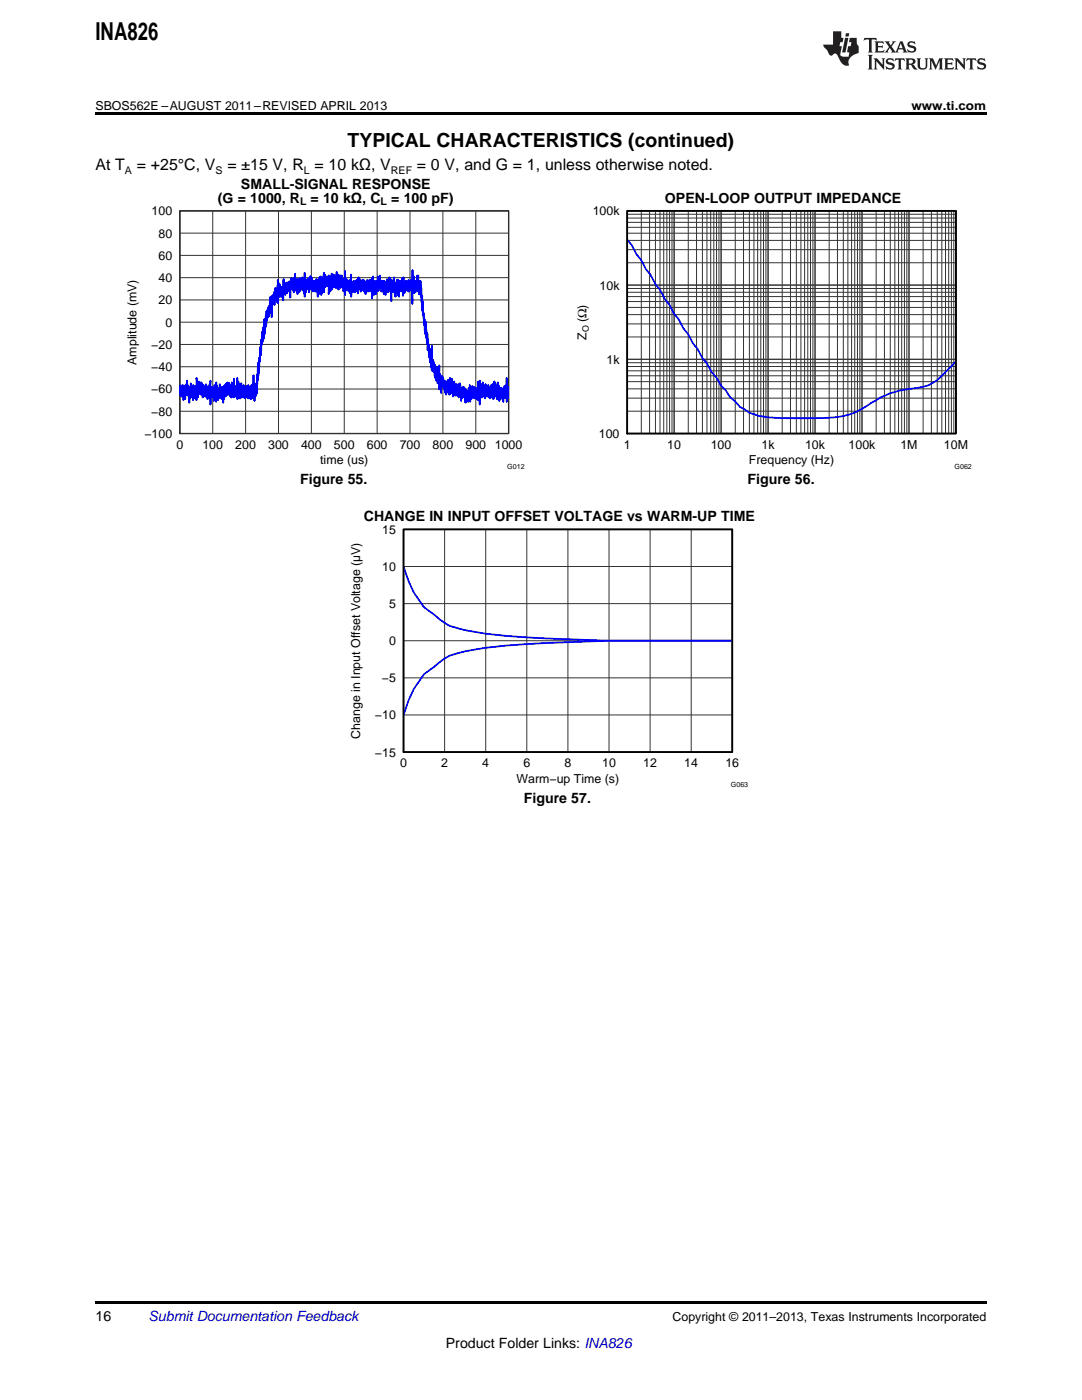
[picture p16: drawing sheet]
<svg xmlns="http://www.w3.org/2000/svg" width="216mm" height="279mm" viewBox="0 0 216 279" stroke-linecap="round" stroke-linejoin="round" font-family="sans-serif">
<defs><g id="words">
<text font-size="4.9" x="19" y="7.9">INA826</text>
<text font-size="3.9" x="69.4" y="29.3">TYPICAL CHARACTERISTICS (continued)</text>
<g font-size="3.2">
<text x="19" y="34">At T</text>
<text x="27.3" y="34">= +25°C, V</text>
<text x="45.4" y="34">= ±15 V, R = 10 kΩ, V</text>
<text x="83.2" y="34">= 0 V, and G = 1, unless otherwise noted.</text>
</g>
<g font-size="2.8">
<text x="43.5" y="40.4">(G = 1000, R</text>
<text x="48.1" y="37.7">SMALL-SIGNAL RESPONSE</text>
<text x="62" y="40.4">= 10 kΩ, C</text>
<text x="78.1" y="40.4">= 100 pF)</text>
<text x="132.7" y="40.4">OPEN-LOOP OUTPUT IMPEDANCE</text>
<text x="59.9" y="96.6">Figure 55.</text>
<text x="149.2" y="96.6">Figure 56.</text>
<text x="72.6" y="104">CHANGE IN INPUT OFFSET VOLTAGE vs WARM-UP TIME</text>
<text x="104.5" y="160.2">Figure 57.</text>
<text x="19" y="263.6">16</text>
<text x="89" y="269">Product Folder Links: INA826</text>
</g>
<text font-size="2.8" fill="#0000c8" x="29.6" y="263.6">Submit Documentation Feedback</text>
<g font-size="2.5">
<text x="19" y="21.9">SBOS562E –AUGUST 2011–REVISED APRIL 2013</text>
<text x="181.9" y="21.9">www.ti.com</text>
<text x="30.2" y="43">100</text>
<text x="31.6" y="47.4">80</text>
<text x="118.3" y="43">100k</text>
<text x="31.6" y="51.9">60</text>
<text x="31.6" y="56.3">40</text>
<text x="119.6" y="57.8">10k</text>
<text x="31.6" y="60.7">20</text>
<text x="33" y="65.2">0</text>
<text x="117" y="64.3" transform="rotate(-90 117 64.3)">(Ω)</text>
<text x="30.2" y="69.6">−20</text>
<text x="117" y="67.9" transform="rotate(-90 117 67.9)">Z</text>
<text x="27.3" y="72.8" transform="rotate(-90 27.3 72.8)">Amplitude (mV)</text>
<text x="30.2" y="74.1">−40</text>
<text x="121" y="72.6">1k</text>
<text x="30.2" y="83">−80</text>
<text x="30.2" y="78.5">−60</text>
<text x="28.8" y="87.4">−100</text>
<text x="35.2" y="89.6">0</text>
<text x="40.4" y="89.6">100</text>
<text x="47" y="89.6">200</text>
<text x="53.5" y="89.6">300</text>
<text x="60.1" y="89.6">400</text>
<text x="66.6" y="89.6">500</text>
<text x="73.2" y="89.6">600</text>
<text x="79.8" y="89.6">700</text>
<text x="86.3" y="89.6">800</text>
<text x="92.9" y="89.6">900</text>
<text x="98.7" y="89.6">1000</text>
<text x="119.5" y="87.4">100</text>
<text x="124.5" y="89.6">1</text>
<text x="133.1" y="89.6">10</text>
<text x="141.8" y="89.6">100</text>
<text x="152" y="89.6">1k</text>
<text x="160.6" y="89.6">10k</text>
<text x="169.3" y="89.6">100k</text>
<text x="179.7" y="89.6">1M</text>
<text x="188.3" y="89.6">10M</text>
<text x="63.9" y="92.6">time (us)</text>
<text x="149.4" y="92.6">Frequency (Hz)</text>
<text x="76.2" y="106.5">15</text>
<text x="76.2" y="113.9">10</text>
<text x="77.6" y="121.4">5</text>
<text x="77.6" y="128.8">0</text>
<text x="76.2" y="136.2">−5</text>
<text x="74.8" y="143.6">−10</text>
<text x="71.9" y="147.4" transform="rotate(-90 71.9 147.4)">Change in Input Offset Voltage (µV)</text>
<text x="74.8" y="151">−15</text>
<text x="79.8" y="153.1">0</text>
<text x="88" y="153.1">2</text>
<text x="96.2" y="153.1">4</text>
<text x="104.4" y="153.1">6</text>
<text x="112.6" y="153.1">8</text>
<text x="120.1" y="153.1">10</text>
<text x="128.3" y="153.1">12</text>
<text x="136.5" y="153.1">14</text>
<text x="144.7" y="153.1">16</text>
<text x="103.1" y="156.2">Warm−up Time (s)</text>
<text x="134.2" y="263.6">Copyright © 2011–2013, Texas Instruments Incorporated</text>
</g>
<g font-size="2.1">
<text x="24.9" y="34.6">A</text>
<text x="43" y="34.6">S</text>
<text x="60.6" y="34.6">L</text>
<text x="78" y="34.6">REF</text>
<text x="59.9" y="41">L</text>
<text x="76" y="41">L</text>
</g>
<text font-size="1.8" x="117.5" y="66.3" transform="rotate(-90 117.5 66.3)">O</text>
<g font-size="1.4">
<text x="101.2" y="93.6">G012</text>
<text x="190.5" y="93.6">G062</text>
<text x="145.9" y="157.1">G063</text>
</g>
</g></defs>
<path d="M19 259.7h177.8v.5h-177.8z" fill="#000"/>
<path d="M111.5 161.9h.3v.7h-.3z" fill="#fff"/>
<path d="M80.5 105.7h65.6v44.4h-65.6z" fill="none" stroke="#000" stroke-width=".26"/>
<g fill="none" stroke="#333" stroke-width=".2">
<path d="M80.5 105.7h65.6v44.4h-65.6zM80.5 113.1h65.6M88.7 105.7v44.4M96.9 105.7v44.4M105.1 105.7v44.4M113.3 105.7v44.4M121.5 105.7v44.4M129.7 105.7v44.4M137.9 105.7v44.4M80.5 135.3h65.6M80.5 127.9h65.6M80.5 120.5h65.6"/>
<path d="M80.5 142.7h65.6"/>
</g>
<path d="M80.5 113.1a20.1 20.1 0 0 0 4.1 8.1l2.1 1.5a9.8 9.8 0 0 0 5.1 2.8 69.3 69.3 0 0 0 13.3 1.7l16.4 .7h24.7h-24.7l-8.2 .3a111.3 111.3 0 0 0-21.5 2 8.7 8.7 0 0 0-5.1 2.9l-2.1 1.4a20.1 20.1 0 0 0-4.1 8.2" fill="none" stroke="#00f" stroke-width=".35"/>
<path d="M80.5 105.7h65.6v44.4h-65.6z" fill="none" stroke="#000" stroke-width=".35"/>
<g fill="#fff">
<path d="M66.9 98.4h.3v.7h-.3z"/>
<path d="M156.1 98.4h.4v.7h-.4z"/>
</g>
<path d="M35.9 42.1h65.6v44.4h-65.6zM125.1 42.1h65.6v44.4h-65.6z" fill="none" stroke="#000" stroke-width=".26"/>
<g fill="none" stroke="#333" stroke-width=".2">
<path d="M35.9 42.1h65.6v44.4h-65.6zM35.9 59.9h65.6M35.9 55.4h65.6M35.9 51h65.6M35.9 46.5h65.6M42.4 42.1v44.4M49 42.1v44.4M55.6 42.1v44.4M62.1 42.1v44.4M68.7 42.1v44.4M75.3 42.1v44.4M81.8 42.1v44.4"/>
<path d="M88.4 42.1v44.4M94.9 42.1v44.4M125.1 42.1h65.6v44.4h-65.6zM125.1 46.5h65.6M125.1 59.2h65.6M125.1 58.3h65.6M125.1 57.6h65.6M125.1 56.9h65.6M125.1 52.4h65.6M125.1 49.8h65.6M125.1 48h65.6M125.1 45.4h65.6"/>
<path d="M125.1 44.4h65.6M125.1 43.5h65.6M125.1 42.8h65.6M128 42.1v44.4M129.6 42.1v44.4M130.8 42.1v44.4M131.7 42.1v44.4M132.4 42.1v44.4M133.1 42.1v44.4M133.6 42.1v44.4M134.1 42.1v44.4M134.5 42.1v44.4"/>
<path d="M137.3 42.1v44.4M139 42.1v44.4M140.2 42.1v44.4M141.1 42.1v44.4M141.8 42.1v44.4M142.4 42.1v44.4M143 42.1v44.4M143.5 42.1v44.4M143.9 42.1v44.4M146.7 42.1v44.4M148.4 42.1v44.4M149.5 42.1v44.4"/>
<path d="M150.4 42.1v44.4M151.2 42.1v44.4M151.8 42.1v44.4M152.4 42.1v44.4M152.8 42.1v44.4M153.3 42.1v44.4M156.1 42.1v44.4M157.7 42.1v44.4M158.9 42.1v44.4M159.8 42.1v44.4M160.6 42.1v44.4M161.2 42.1v44.4"/>
<path d="M161.7 42.1v44.4M162.2 42.1v44.4M162.6 42.1v44.4M165.5 42.1v44.4M167.1 42.1v44.4M168.3 42.1v44.4M169.2 42.1v44.4M169.9 42.1v44.4M170.6 42.1v44.4M171.1 42.1v44.4M171.6 42.1v44.4M172 42.1v44.4"/>
<path d="M174.8 42.1v44.4M176.5 42.1v44.4M177.6 42.1v44.4M178.6 42.1v44.4M179.3 42.1v44.4M179.9 42.1v44.4M180.5 42.1v44.4M180.9 42.1v44.4M181.4 42.1v44.4M184.2 42.1v44.4M185.8 42.1v44.4M187 42.1v44.4"/>
<path d="M187.9 42.1v44.4M188.7 42.1v44.4M189.3 42.1v44.4M189.8 42.1v44.4M190.3 42.1v44.4M35.9 77.6h65.6M35.9 73.2h65.6M35.9 68.7h65.6M35.9 64.3h65.6M125.1 77.6h65.6M125.1 79.5h65.6M125.1 76.2h65.6"/>
<path d="M125.1 75h65.6M125.1 74h65.6M125.1 73.1h65.6M125.1 72.4h65.6M125.1 71.7h65.6M125.1 67.3h65.6M125.1 64.6h65.6M125.1 62.8h65.6M125.1 61.4h65.6M125.1 60.2h65.6M35.9 82.1h65.6M125.1 82.1h65.6"/>
</g>
<path d="M125.1 47.7l1 1.3 .9 1.8 1 1.1 .9 1.8 .9 1.2 1 1.8 .9 1.1 .9 1.9 1 1.1 .9 1.8 1 1.2 .9 1.8 .9 1.1 1 1.8 .9 1.1 .9 1.8 1 1.1 .9 1.8 .9 1 1 1.7 .9 .9 1 1.5 .9 .7 .9 1.1 1.9 1.2a21.3 21.3 0 0 0 8.4 1.1h2.9a29.8 29.8 0 0 0 9.3-1l2.8-1.5a16.9 16.9 0 0 1 9.4-3.5 8.4 8.4 0 0 0 6.6-3.5l1.8-1.9M101.5 78.3v-.8l-.1 2v-2.1l-.1 1.2v-1.4v1.9v-2.1l-.2 3.2v-4.8l-.1 4.1v-2l-.2 1.8v-1.4l-.1 1.1v-2l-.2 2.5v-1.8l-.1 2.5v-2.5l-.1-.2v1.6l-.1-1.6-.1 1.6-.1-1.7v2.1v-1.4l-.2 1.6v-2.2v2.2l-.1-2.2-.1 2.5v-3l-.1 2.9-.1-2.4v1.6l-.1-2.8v3.2l-.1-2.5v2.7v-1.8l-.1 1.2-.1-1.9v1.9l-.2-2.6v2.6l-.1-3-.2 3.4-.1-2.3v2.5l-.1-3-.1 2.6-.2-2.5v2l-.1-1.3v1.5l-.1-1.6v2.1v-2.1v1.7l-.1-1.7-.2 1.9-.1-2.5-.1 2.3v-1.9l-.1 1.4-.1-1.4v1.6l-.1-1.8v2.1l-.1-2.4-.1 2.8-.1-2v1.6l-.2-1.9v1.9v-2.3v2.2l-.1-1.5v1.5l-.1-2.7v2.7l-.1-1.1v1.4v-2.1l-.1 1.6-.1-2.1v2.3l-.1-1.1v1.1v-1.8l-.1 2.5-.1-3.8v4.8l-.1-3.2v2.4l-.1-2.2-.1 1.8v-3.4l-.1 3.8v-2.4v1.3l-.1-.9v1.6v-1.6l-.1 1.8-.1-2.2v1.8l-.1-1.9-.1 1.7v-1.4l-.1 1.8-.2-2.3v2.1h-.1v-1.8l-.1 1.8-.1-2.3-.1 2.3v-2.1l-.1 2.5-.1-2.2v1.3l-.1-.7v2.1l-.1-3.4v2.7l-.1-2.1-.2 2.8v-1.9l-.1-.2v1.6l-.1-1.8-.1 1.8v-1.8l-.1 2.3-.1-2.3v2.5l-.1-2.9v2.7v-2.7l-.1 1.8-.1-1.6v1.4l-.1-.1v-1.8v1.9v-1.9l-.3 2.3v-2.1v1.9l-.2-1.6v2.3l-.1-3.2-.1 1.8v-2.1l-.1 2.3v-2.1l-.1 2.3-.1-2.3v2.6l-.1-2.1v1.6v-2l-.2 1.8-.1-1.9v2.3l-.1-1.6v1.4l-.1-1.8-.1 2v-2.2l-.1 1.6-.1-2.3v2.3v-1.2l-.1 .7-.1-1.4v2.6l-.1-3v2.3l-.1-2.3v2l-.1-2.5v2.3v-1.4l-.1 1.4v-1.4l-.1 2.1-.1-3.2-.2 3.4v-2.9l-.1 2v-2.1l-.1 2.1-.1-1.8-.2 2.3v-2.3l-.1 2.7v-2.1v1.6l-.1-2-.1 2.1v-2.3l-.1 1.4v-1.6l-.1 1.8v-1.4l-.1 1.2-.2-2.3v1.6l-.1-1.7-.1 2.1v-1.6l-.1 2.8v-3l-.1 1.3-.1-2-.1 3v-4.8l-.1 3.8v-2.4l-.1 2v-1.8l-.1 1.6v-1.8l-.1 2.2-.1-3.2v2.3l-.1-.9-.1 1.2v-1.7v.9l-.2-2.2v2.5l-.1-1.9v1.6v-2.4v1.5l-.1-.9-.1 .9v-2.2v2.2l-.1-2.3v1.4l-.1-1.4v1.4l-.1-.2v-4.1v5l-.1-3.4-.1 2.7v-2.7v-.3l-.2 2.1v-2.5v2.1l-.1-2.5v1.8l-.1-1.9v1.6l-.2-3.2-.1 2.1v-3.2l-.1-.2v2.2l-.1-2.9-.1 1.6v-3.2l-.1 2.5-.1-2v1.3l-.3-3.6v.4l-.1-2.1v2.3l-.1-2.9v2l-.1-3v1.4l-.3-4.5v2.9l-.1-2.3-.1 2.1-.1-2.1v2.1v-2.7l-.1 2v-3l-.1 3.2-.1-3.2-.1 2.1v-1.1l-.1 1.5v-1.5l-.1 1.8-.1-1.8v2.3v-1.9v1.1l-.1-1.5-.1 2v-2l-.1 2.5v-3.4v2.4l-.1-1.5-.1 1.3-.1-3.4v6.8l-.1-4.7-.1 2-.1-2.1v1.9l-.1-1.8-.1 2-.1-1.6-.1 1.8-.1-2.3v2.3l-.1-2-.1 1.4v-1.4v1.8l-.2-1.6v1.2v-.3l-.1-1.3v1.6l-.1-1.4v2l-.2-2v2.3l-.2-3.2-.1 3.8v-3.1l-.1 2-.1-2.5v2.5v-1.6l-.1 1.8v-2.2l-.1 2v-2l-.1 2-.1-2v1.6l-.1-1.2v1.6l-.1-2v3.2l-.1-2.8v2.7v-.4v-2.8l-.1 3v-2.3l-.2 1.7v-2.4v2.6l-.1-1.4-.1 1.2-.1-1.9v2.8v-2.5l-.1 2.4-.1-2.5v1.6l-.1-2.9-.1 3v-1.9v1.9l-.1-1.9-.1 1.8v-2l-.1 1.8-.1-2.1v4.2l-.1-4.1v2.5l-.1-3-.1 2v-1.6l-.1 2.1v-2.7v2.5v-1.4l-.2 1.4v-.9v1.4l-.1-1.6-.1 1.3v-1.4v1l-.1-1.9-.1 2.6v-1.7l-.1 1.4-.1-1.8v2.7l-.1-2.7-.1 1.3v-1.5l-.1 2.7-.1-2.7-.1 2v-1.8v2l-.1-1.8-.1 1.8v-2.2l-.1 2.2v-2l-.1 1.3-.2-2.5-.1 2.5v-2l-.2 2.5-.1-2.7v2.5v-2.7l-.1 3.1-.1-2.2-.1 1.6-.1-1.4v2.5l-.2-2.5v2v-2.2l-.2 2.9v-2.7v1.6l-.1-1.4v1.8l-.1-3.1v3.4l-.1-2.1-.1 3.2v-4.1v2.7l-.1-2.3v2.1l-.1-2v2l-.1-2.1v2.1l-.1-2v2.2v-2.3l-.2 2.3-.1-1.6v1.4l-.1-1.8v2l-.1-1.6v1v-1.7l-.1 1.7-.1-1.6v2.3l-.1-1.7v2.1l-.1-2.3-.1 1.9-.1-2.1-.1 1.8v-2.1l-.1 2.1-.1-1.4v1.2l-.1-1.9v1.7v-1.2l-.1 1.4v-1.4l-.1 1.8-.1-2.2v2.2v-2.3l-.2 1.6v-1.8v1.6l-.1-1.4-.1 1.9v-2.5l-.1 2.5v-2.3l-.1 3v-2.5l-.1 2.2v-2l-.1 1.6v-1.9v2.1l-.1-1.8-.1 2-.1-2.2-.1 2.3v-1.9l-.1 1.6v-1.4l-.1 1.6v-2.2l-.1 2.2-.1-1.8-.1 1.9-.1-2.1v2v-2l-.1 3-.1-4.4v3.4v-1.8l-.2 2.1-.1-2.6v2.1l-.1-2-.1 2.2v-2.2v1.3l-.1-.9-.1 1.2-.1-1.7v1.9l-.1-2.1v2.3l-.1-2.3-.1 1.9v-3.5v4.8l-.2-3.2v1.4l-.1-1.4-.1 2.5v-2.5l-.1 1.8-.1-2.2v1.8l-.1-.2v-1.9l-.2 2.3v-2.3v2.5l-.2-2.5-.1 2.1-.2-2v2.7v-3v1.9l-.1-1.6v1.8v-1.8l-.1 1.3-.1-1.3v2.4v-3.2l-.1 2.4-.1-1v1.8l-.1-2.2v2l-.2-2v1.8v-.2l-.1-2.1-.1 1.9v.2l-.1-1.4v2l-.1-1.8-.1 2.1v-3.2l-.1 2.7-.1-2v2.2v-2.2l-.1 2.9-.1-3.1-.2 3.6v-3.7l-.1 2.1v-1.4l-.1 1.4-.1-1.8v1.6l-.1-1.6-.1 1.8-.1-2-.1 2.2-.1-2.5v2.5l-.1-2.9v3.9l-.1-3.5-.1 2.7v-2.2v2.2l-.1-1.8-.1 2.8v-3l-.1 .2-.1 3.2-.1-3.8-.2 3.2-.1-3v3.4v-2.1l-.1 1.9-.1-2.8v3l-.1-2.7v3.2l-.1-3.2-.1 2.2-.1-2.5-.1 2.5v-2l-.1 2-.2-2.2v1.8v-1.1l-.1 1.3v-1.8l-.1 1.6v-1.8l-.1 2.2v-2v1.8l-.1-2.5v2.5l-.2-2.9v2.4l-.1 .1-.1-2.5v2.5v-1.9l-.1 1.6v-.9l-.1 1.9-.1-2.8-.1 2.3v-1.9v1.7h-.2v-1.9l-.1 1.9-.1-1.6v1.5l-.1-1.3v2.1l-.1-2.4-.1 3.3v-4.8v4.3l-.1-3-.1 2.3-.1-2-.1 2-.1-2.7-.1 2.5v-2.3l-.1 2.1v-1.7l-.1 1.7v-1.2l-.1 1.2v-1.4l-.1 2v-2.7l-.2 2.8-.1-2.4v1.9v-1.9l-.1 .1v2.7l-.1-3-.1 2.5-.1-2.5-.1 1.9h-.1v-3v3l-.1-2.3v2.7l-.1-1.8-.1 2.1-.1-2.8-.1 2.3v-2.1l-.1 1.9-.1-1.7-.1 1.7v-2.1v2.1v-1.9l-.2 .3v3.4v-3l-.1 1.2v-1.2l-.1 1.8v-2l-.1 2v-2l-.1 1.4v-1l-.1 1.4v-1.6l-.1 .2v1.9l-.1-2.1-.1 1.8v-1.3v1.1l-.2-1.4v2.3l-.1-2.2v1.8l-.1-1.4-.1 1.6v-3l-.1 4.2v-2.6l-.1 2.5-.1-2.5-.1 1.9-.1-1.9v1.8l-.1-1.8-.1 .3v1.6l-.1-2.5-.1 2.5v-2.1l-.1 2.1v-2.8l-.1 2.8-.1-3.3v4.6v-3.6v3.4l-.1-2.5-.1 2.1v-2.3l-.1 2.3-.2-2.4v2.3l-.1-1.6v2.6l-.1-2.5v1.8v-1.4l-.1 2v-1.8l-.1 1.2v-1.2l-.1 1.9v-1.4l-.1 2-.1-2.3v4.2l-.1-3-.1 1.4v-2.5l-.2 3.2-.1 .2v-1.6l-.1 2.1-.1-1.4v1.6v-1.9l-.1 1.9v-1.6l-.1 2.2-.1-1.8-.1 2.6-.1-1.7-.1 2.5v-1.6l-.1 2.8v-3l-.2 3.9-.1-2.3-.1 2.6v.4v-2.1l-.1 1.7v-.5l-.3 3.6v-1.8l-.1 2.8v-1.4l-.3 3.9v-1.9l-.1 2.5v-2.7l-.1 3.5v-1.2l-.2 3.9v-2.1l-.1 2.5-.1-2.3v2.4l-.2-2.6v3.5v-3.3l-.1 2.6-.1-4.4-.1 4.6-.1-2.5-.1 2.1v-2.3l-.1 2v-2v2.7l-.1-2-.1 2.2v-2.7l-.1 2.5-.2-2v2l-.2-2.7v2.7l-.1-2-.1 1.8-.1-2.3v2.1v-1.9l-.1 .2-.1 1.9v-1.6l-.2 1.8v-1.8v.9l-.1-1.1v1.6l-.1-2.3v2.5l-.2-2.3-.1 2.3-.2-2.8v2.6l-.1-2.1-.1 2.5v-2.8l-.1 2.8v-2.7l-.1 2.7-.1-3.4v2.5l-.2-2.1v3.2v-4.3l-.2 3.7v-1.7v1.6l-.1-1.6-.1 1.7-.1-2.1-.1 2.1-.1-3.5-.1 3.7v-1.9l-.2 1.4v-1.8l-.1 1.6v-2.3l-.1 3v-2.3v2.1l-.1-2.3v2.5l-.1-2.3v2.1l-.2-1.9v1.4l-.1-2.1v2.3v-2.3l-.1 2.1h-.1v-2.1v.2l-.1 2.1v-2.5l-.2 2.5v-2.3v2.3l-.1-2.1-.1 2.4v-2.3l-.1 2.2v-2.2l-.1 2.2-.1-2v2.7l-.1-2.5-.1 3.2v-3.2l-.2 1.8v-1.8v.2l-.1 2.3v-2.3l-.1 1.4v-1.3v1.3l-.2-1.4v1.9v-2.6l-.1 2.8-.1-2-.1 1.8-.1-1.8v2.4l-.2-2.9-.1 2.3v-3l-.1 3.9-.1-2.8v2.3v-1.8l-.1 1.4h-.1v-2.5v2.7l-.1-1.8v2.3l-.1-2.5-.1 1.8-.1-1.9-.1 1.6-.1-1.8v1.8l-.1-1.3v1.4v-1.2l-.1 2.8v-4.8l-.1 3.1-.1 .3v-2.6l-.1 2.6v-1.8l-.1 1.6-.1-1.9v1.6l-.1-1.4v2.3v-2.5l-.1 1.9v-2.1l-.1 2.1-.1-2.4v2.4l-.1-1.7-.1 1.7v-1.7l-.1 1.6-.1-1.8v1.9l-.1-2.3-.1 2v-2l-.1 2.5v-2.5v1.8l-.1-1.9v1.9l-.1-2.3-.1 2.5v-2.3l-.1 2.1v-2.3l-.1 2.3-.1-1.8-.1 1.6v-2.3l-.2 3.2-.1-3-.1 2.5-.1-3.4v4.5v-2.7l-.2 2.3v-2.5l-.2 2.5-.1-2-.1 1.5v-2.2l-.1 3.1-.1-2.2-.1 1.6v-2.1v1.8l-.1-1.6-.1 1.6v-2.5l-.1 2.8v-1.8l-.1 2-.1-2.1v3v-2.9l-.1 1.1v-1.2l-.1 1.2v-1.6l-.1 1.8v-2l-.1 2.2-.1-3.1v2.7v-2.1l-.1 2.1-.1-1.2v1.4l-.1-2v2.9l-.1-2.5-.1 1.6v-1.6v1.8l-.1-2-.1 2.9-.1-3.1-.1 1.5v-1.1l-.1 1.1-.1-1.3v2.1l-.1-2.1-.1 2v-2.2l-.1 1.6" fill="none" stroke="#00f" stroke-width=".35"/>
<path d="M125.1 42.1h65.6v44.4h-65.6z" fill="none" stroke="#000" stroke-width=".35"/>
<path d="M19 22.5h177.8v.5h-177.8z" fill="#000"/>
<g fill="#231f20">
<path d="M172.5 7.6l-.1 .5 .4-.2h.6v.1v2.1l-.2 .4h.9l-.2-.4v-2.1l.1-.1h.5l.5 .2-.2-.5zM174.5 8.3l.2 .3v1.5l-.2 .4h1.8l.2-.6a1.04 1.04 0 0 1-1.3 .2v-.7h.6l.3 .2v-.6l-.3 .2h-.6v-.6l.8-.1 .4 .3-.2-.5zM176.5 8.3l.9 1.1-.9 1.1h.8l-.2-.2 .4-.7 .5 .7-.2 .2h1.5l-.2-.2 .2-.4h.9l.1 .4-.2 .2h1l-.3-.3-.7-1.9h-.5l-.9 2-.8-1 .9-1h-.8l.1 .3-.4 .5-.3-.6 .1-.2zM179.7 8.6l.4 1h-.7zM181.3 8.4a.63 .63 0 0 0-.2 .7 .63 .63 0 0 0 .6 .4l.6 .2 .1 .2a.75 .75 0 0 1-.7 .4 .75 .75 0 0 1-.6-.5l.1 .7 .1-.1a1.11 1.11 0 0 0 1.5-.6 1.13 1.13 0 0 0-1.2-.8l-.1-.4a1.04 1.04 0 0 1 1.2 .2l-.2-.5-.2 .1-.4-.2zM173.2 10.9l.2 .4v2.2l-.2 .4h1l-.3-.4v-2.2l.3-.4zM174.3 11.6l.3 .4v1.5l-.3 .4h.8l-.2-.4v-1.3l1.5 1.7v-1.9l.2-.4h-.7l.2 .4v.9l-1.1-1.3zM177 11.8a.62 .62 0 0 0-.2 .7 .62 .62 0 0 0 .6 .4l.6 .1 .1 .3a.76 .76 0 0 1-.7 .3 .76 .76 0 0 1-.7-.4l.2 .7 .1-.1a1.11 1.11 0 0 0 1.5-.6 1.13 1.13 0 0 0-1.2-.8l-.1-.4a1.04 1.04 0 0 1 1.2 .2l-.2-.6-.2 .1-.5-.1zM178.7 11.6l-.2 .6a.61 .61 0 0 1 .8-.3v1.6l-.2 .4h.9l-.2-.4v-1.6a.63 .63 0 0 1 .7 .3l-.1-.6zM180.6 11.6l.3 .4v1.5l-.3 .4h1l-.2-.2-.1-.8 .6 .2a.76 .76 0 0 0 1.2 .7l-1-1a.58 .58 0 0 0 .6-.5 .58 .58 0 0 0-.5-.6zM181.4 11.9h.1a.45 .45 0 0 1 .5 .1 .45 .45 0 0 1 .1 .5l-.8 .2zM182.9 11.6l.2 .2a2.17 2.17 0 0 0 .3 1.9 .99 .99 0 0 0 1.6-.6v-1.1l.2-.4h-.7l.2 .2a1.92 1.92 0 0 1-.2 1.8 .6 .6 0 0 1-.9-.5v-1.1l.2-.4zM185.4 11.6l.2 .4v1.5l-.2 .4h.7l-.2-.4v-1.4l.8 1.8 .8-1.8v1.4l-.2 .4h.9l-.2-.4v-1.5l.2-.4h-.8l-.6 1.5-.6-1.5zM188.4 11.6l.2 .4v1.5l-.2 .4h1.8l.1-.6a1.04 1.04 0 0 1-1.2 .1v-.6h.5l.4 .2v-.6l-.4 .2h-.5v-.7h.8l.3 .3-.1-.6zM190.5 11.6l.2 .4v1.5l-.2 .4h.7l-.2-.4v-1.3l1.5 1.7v-1.9l.2-.4h-.7l.2 .4v.9l-1.1-1.3zM192.9 11.6l-.1 .6a.61 .61 0 0 1 .7-.3l.1 1.6-.3 .4h1l-.3-.4 .1-1.6a.63 .63 0 0 1 .7 .3l-.1-.6zM195.2 11.8a.62 .62 0 0 0-.2 .7 .62 .62 0 0 0 .6 .4l.6 .1 .1 .3a.76 .76 0 0 1-.7 .3 .76 .76 0 0 1-.6-.4l.1 .7 .1-.1a1.11 1.11 0 0 0 1.6-.6 1.13 1.13 0 0 0-1.3-.8l-.1-.4a1.04 1.04 0 0 1 1.2 .2l-.1-.6-.2 .1-.5-.1z"/>
<path d="M166.2 6.3v2.6h-1.9v.4l.8 .9a.91 .91 0 0 0 1 .8 .56 .56 0 0 1 .5-.3 .56 .56 0 0 1 .5 .3l.4 .8a1.53 1.53 0 0 0 1.9 1.2 1.54 1.54 0 0 1 1-2.1l.9-.3v-1.4a1.52 1.52 0 0 1-.4-1.6h-1.3l-.2 .8h.5l-.2 .8h-.5l-.1 1v.2l.4 .1-.2 .8a1.93 1.93 0 0 1-1.6-.3l.3-1.8h-.5l.2-.8h.4l.2-.8h-.4v-1.3zM168.6 7.6l-.6 2.9h.7l.6-2.9zM168.8 6.6l-.1 .7h.6l.2-.7z"/>
</g>
<use href="#words"/>
</svg>
